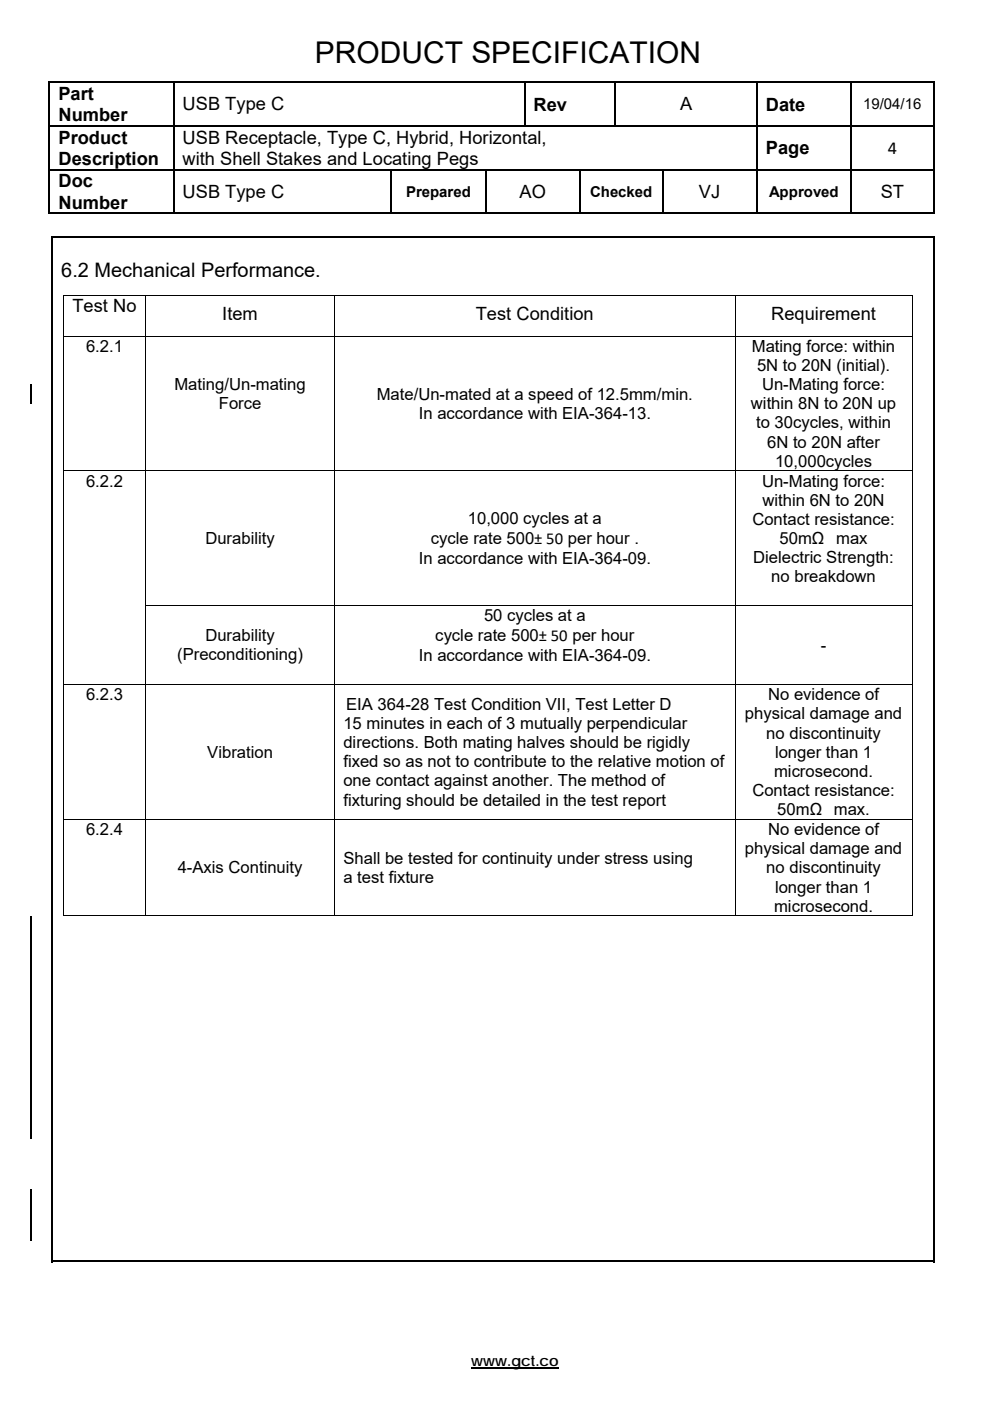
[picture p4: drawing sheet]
<svg xmlns="http://www.w3.org/2000/svg" width="210mm" height="297mm" viewBox="0 0 210 297" stroke-linecap="round" stroke-linejoin="round" font-family="sans-serif">
<defs><g id="words">
<text font-size="6.3" x="66.8" y="13.4">PRODUCT SPECIFICATION</text>
<text font-size="4.2" x="13" y="58.7">6.2 Mechanical Performance.</text>
<g font-size="3.9">
<text x="12.4" y="21.2">Part</text>
<text x="38.7" y="23.4">USB Type C</text>
<text x="113.2" y="23.4">Rev</text>
<text x="144.3" y="23.4">A</text>
<text x="162.4" y="23.4">Date</text>
<text x="12.4" y="25.7">Number</text>
<text x="12.4" y="30.5">Product</text>
<text x="12.4" y="34.9">Description</text>
<text x="38.7" y="30.5">USB Receptacle, Type C, Hybrid, Horizontal,</text>
<text x="38.7" y="34.9">with Shell Stakes and Locating Pegs</text>
<text x="162.4" y="32.7">Page</text>
<text x="188.3" y="32.6">4</text>
<text x="12.4" y="39.8">Doc</text>
<text x="38.7" y="42">USB Type C</text>
<text x="110.2" y="42">AO</text>
<text x="148.3" y="42">VJ</text>
<text x="186.8" y="42">ST</text>
<text x="12.4" y="44.2">Number</text>
<text x="15.4" y="66.2">Test No</text>
<text x="47.1" y="67.9">Item</text>
<text x="100.9" y="67.9">Test Condition</text>
<text x="163.6" y="67.9">Requirement</text>
</g>
<g font-size="3.5">
<text x="18.2" y="74.6">6.2.1</text>
<text x="159.5" y="74.6">Mating force: within</text>
<text x="37" y="82.7">Mating/Un-mating</text>
<text x="160.6" y="78.7">5N to 20N (initial).</text>
<text x="161.6" y="82.7">Un-Mating force:</text>
<text x="46.4" y="86.8">Force</text>
<text x="79.9" y="84.8">Mate/Un-mated at a speed of 12.5mm/min.</text>
<text x="88.8" y="88.8">In accordance with EIA-364-13.</text>
<text x="159.3" y="86.8">within 8N to 20N up</text>
<text x="160.4" y="90.8">to 30cycles, within</text>
<text x="162.7" y="94.9">6N to 20N after</text>
<text x="164.4" y="99">10,000cycles</text>
<text x="18.2" y="103.2">6.2.2</text>
<text x="161.6" y="103.2">Un-Mating force:</text>
<text x="161.7" y="107.2">within 6N to 20N</text>
<text x="99.2" y="111.2">10,000 cycles at a</text>
<text x="159.6" y="111.3">Contact resistance:</text>
<text x="43.6" y="115.3">Durability</text>
<text x="88.8" y="119.5">In accordance with EIA-364-09.</text>
<text x="91.4" y="115.3">cycle rate 500± 50 per hour .</text>
<text x="159.8" y="119.4">Dielectric Strength:</text>
<text x="165.4" y="115.3">50mΩ</text>
<text x="177.3" y="115.3">max</text>
<text x="163.6" y="123.5">no breakdown</text>
<text x="102.7" y="131.7">50 cycles at a</text>
<text x="43.6" y="136">Durability</text>
<text x="92.3" y="135.9">cycle rate 500± 50 per hour</text>
<text x="37.6" y="140">(Preconditioning)</text>
<text x="88.8" y="140.1">In accordance with EIA-364-09.</text>
<text x="174.1" y="138">-</text>
<text x="18.2" y="148.5">6.2.3</text>
<text x="162.9" y="148.5">No evidence of</text>
<text x="72.8" y="154.6">15 minutes in each of 3 mutually perpendicular</text>
<text x="73.4" y="150.5">EIA 364-28 Test Condition VII, Test Letter D</text>
<text x="158" y="152.5">physical damage and</text>
<text x="44" y="160.7">Vibration</text>
<text x="72.8" y="158.6">directions. Both mating halves should be rigidly</text>
<text x="162.5" y="156.6">no discontinuity</text>
<text x="164.4" y="160.7">longer than 1</text>
<text x="72.8" y="162.7">fixed so as not to contribute to the relative motion of</text>
<text x="72.8" y="166.7">one contact against another. The method of</text>
<text x="164.2" y="164.7">microsecond.</text>
<text x="72.8" y="170.8">fixturing should be detailed in the test report</text>
<text x="159.6" y="168.8">Contact resistance:</text>
<text x="164.9" y="172.8">50mΩ</text>
<text x="176.9" y="172.8">max.</text>
<text x="18.2" y="177.1">6.2.4</text>
<text x="162.9" y="177.1">No evidence of</text>
<text x="37.7" y="185.2">4-Axis Continuity</text>
<text x="72.8" y="183.1">Shall be tested for continuity under stress using</text>
<text x="158" y="181.1">physical damage and</text>
<text x="162.5" y="185.2">no discontinuity</text>
<text x="72.8" y="187.2">a test fixture</text>
<text x="164.4" y="189.2">longer than 1</text>
<text x="164.2" y="193.3">microsecond.</text>
</g>
<g font-size="3.2">
<text x="183.1" y="23.2">19/04/16</text>
<text x="86.1" y="41.7">Prepared</text>
<text x="125.2" y="41.7">Checked</text>
<text x="163.1" y="41.7">Approved</text>
<text x="100" y="289.6">www.gct.co</text>
</g>
</g></defs>
<g fill="#000">
<path d="M10.3 17.2h.4v.4h-.4zM36.7 17.2h.3v.4h-.3zM111.1 17.2h.3v.4h-.3zM130.4 17.2h.3v.4h-.3zM160.4 17.2h.3v.4h-.3zM180.4 17.2h.3v.4h-.3zM197.9 17.2h.3v.4h-.3zM10.3 26.5h.4v.4h-.4zM10.3 35.8h.4v.4h-.4zM36.7 26.5h.3v.4h-.3zM36.7 35.8h.3v.4h-.3zM82.8 35.8h.4v.4h-.4z"/>
<path d="M102.8 35.8h.4v.4h-.4zM122.9 35.8h.3v.4h-.3zM140.4 35.8h.3v.4h-.3zM160.4 26.5h.3v.4h-.3zM160.4 35.8h.3v.4h-.3zM180.4 26.5h.3v.4h-.3zM180.4 35.8h.3v.4h-.3zM197.9 26.5h.3v.4h-.3zM197.9 35.8h.3v.4h-.3zM10.9 50.1h.4v.4h-.4zM197.9 45.1h.3v.3h-.3zM197.9 50.1h.3v.4h-.3z"/>
<path d="M13.3 62.5h.2v.1h-.2zM193.4 62.5h.1v.1h-.1zM13.3 128.3h.2v.2h-.2zM193.4 194.1h.1v.1h-.1zM197.9 267.3h.3v.3h-.3z"/>
</g>
<g fill="none" stroke="#000" stroke-width=".34">
<path d="M10.3 17.4h26.4M10.5 17.6v8.9M36.8 17.6v8.9M37 17.4h74.1M111.3 17.6v8.9M111.4 17.4h19M130.5 17.6v8.9M130.7 17.4h29.7M160.5 17.6v8.9M160.7 17.4h19.7M180.5 17.6v8.9M180.7 17.4h17.2"/>
<path d="M198 17.6v8.9M10.5 26.9v8.9M10.5 36.2v9.2M10.7 26.7h26M10.7 36h26M36.8 26.9v8.9M36.8 36.2v9.2M37 36h45.8M83 36.2v9.2M83.2 36h19.6M103 36.2v9.2M103.2 36h19.7"/>
<path d="M123 36.2v9.2M123.2 36h17.2M140.5 36.2v9.2M140.7 36h19.7M160.4 26.7h-123.4M160.5 26.9v8.9M160.5 36.2v9.2M160.7 26.7h19.7M160.7 36h19.7M180.5 26.9v8.9M180.5 36.2v9.2M180.7 26.7h17.2"/>
<path d="M180.7 36h17.2M198 26.9v8.9M198 36.2v9.2M10.3 45.3h26.4M10.9 50.3h187M11.1 50.5v217.1M37 45.3h45.8M83.2 45.3h19.6M103.2 45.3h19.7M123.2 45.3h17.2M140.7 45.3h19.7M160.7 45.3h19.7"/>
<path d="M180.7 45.3h17.2M198 50.5v217.1M10.9 267.5h187"/>
</g>
<path d="M100 290h18.5" fill="none" stroke="#000" stroke-width=".28"/>
<g fill="none" stroke="#000" stroke-width=".21">
<path d="M13.3 62.5h180.2M13.3 71.2h180.2M13.4 62.6v8.6M13.4 71.3v28.4M30.9 62.6v8.6M30.9 71.3v28.4M70.9 62.6v8.6M70.9 71.3v28.4M155.9 62.6v8.6M155.9 71.3v28.4M193.4 62.6v8.6M193.4 71.3v28.4"/>
<path d="M13.3 99.8h180.2M13.4 99.9v28.4M30.9 99.9v28.4M70.9 99.9v28.4M155.9 99.9v28.4M193.4 99.9v28.4M13.4 128.5v16.6M30.8 128.4h162.7M30.9 128.5v16.6M70.9 128.5v16.6M155.9 128.5v16.6M193.4 128.5v16.6"/>
<path d="M13.3 145.1h180.2M13.4 145.2v28.4M30.9 145.2v28.4M70.9 145.2v28.4M155.9 145.2v28.4M193.4 145.2v28.4M13.3 173.7h180.2M13.4 173.8v20.4M30.9 173.8v20.4M70.9 173.8v20.4M155.9 173.8v20.4M193.4 173.8v20.4"/>
<path d="M13.3 194.2h17.5M31 194.2h39.8M71 194.2h84.9M156 194.2h37.4"/>
</g>
<path d="M6.6 81.5v4M6.6 194.2v47.1M6.6 252.2v10.9" fill="none" stroke="#000" stroke-width=".25"/>
<use href="#words"/>
</svg>
